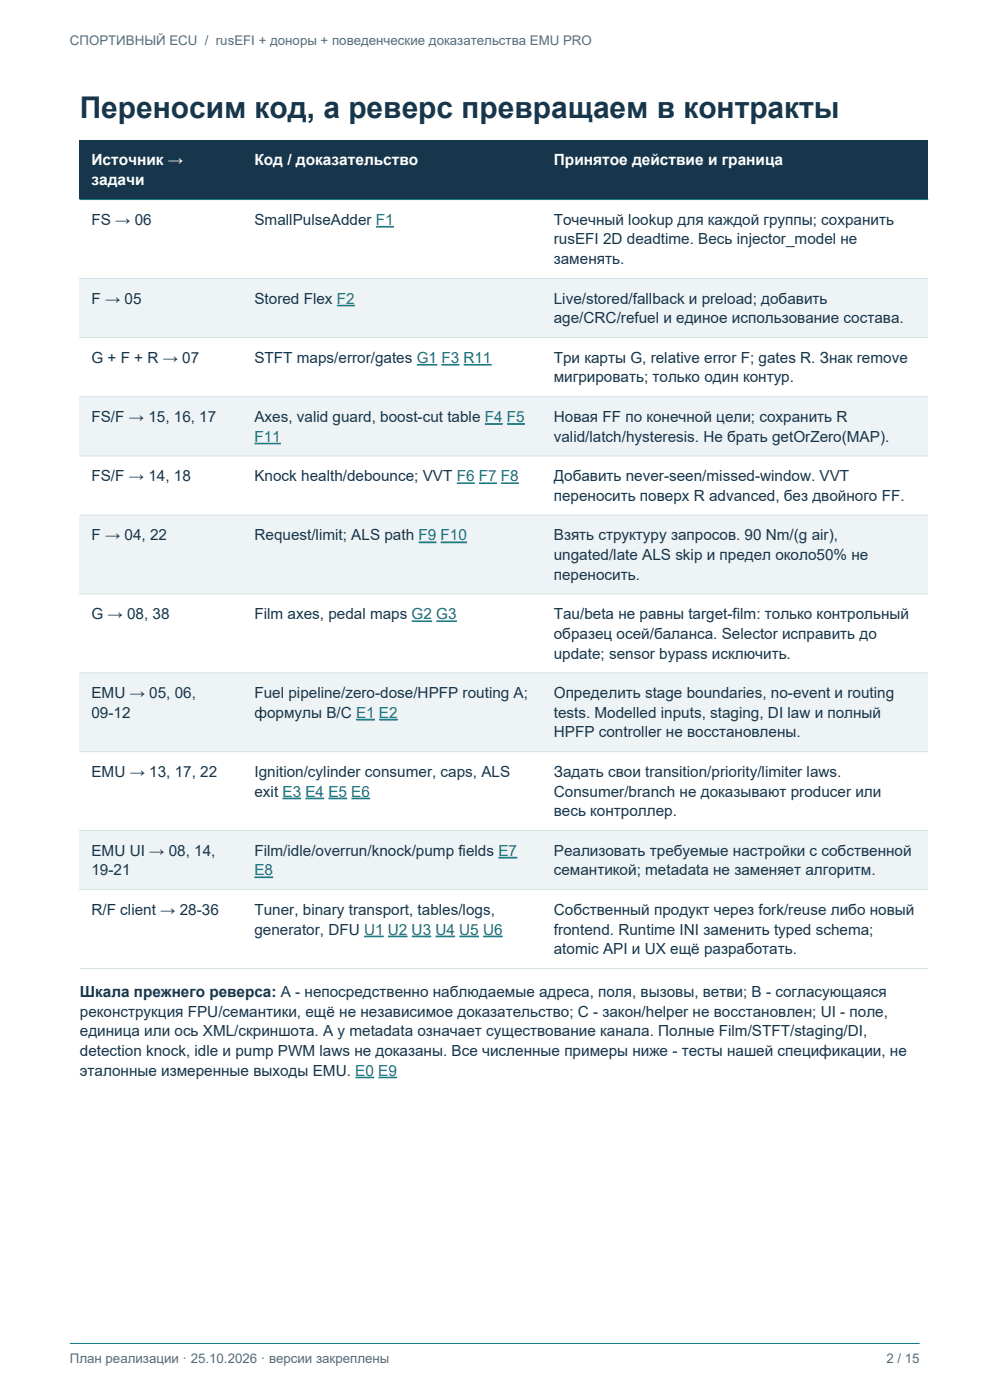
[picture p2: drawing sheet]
<svg xmlns="http://www.w3.org/2000/svg" width="210mm" height="297mm" viewBox="0 0 210 297" stroke-linecap="round" stroke-linejoin="round" font-family="sans-serif">
<defs><g id="words">
<text font-size="6.3" fill="#17364b" x="16.9" y="25">Переносим код, а реверс превращаем в контракты</text>
<g font-size="3.3" fill="#fff">
<text x="19.4" y="35">Источник →</text>
<text x="54" y="35">Код / доказательство</text>
<text x="117.5" y="35">Принятое действие и граница</text>
<text x="19.4" y="39.3">задачи</text>
</g>
<g font-size="3.2" fill="#17364b">
<text x="19.4" y="47.7">FS → 06</text>
<text x="54" y="47.7">SmallPulseAdder F1</text>
<text x="117.5" y="47.7">Точечный lookup для каждой группы; сохранить</text>
<text x="117.5" y="51.9">rusEFI 2D deadtime. Весь injector_model не</text>
<text x="117.5" y="56">заменять.</text>
<text x="19.4" y="64.4">F → 05</text>
<text x="54" y="64.4">Stored Flex F2</text>
<text x="117.5" y="64.4">Live/stored/fallback и preload; добавить</text>
<text x="117.5" y="68.6">age/CRC/refuel и единое использование состава.</text>
<text x="19.4" y="77">G + F + R → 07</text>
<text x="54" y="77">STFT maps/error/gates G1 F3 R11</text>
<text x="117.5" y="77">Три карты G, relative error F; gates R. Знак remove</text>
<text x="117.5" y="81.1">мигрировать; только один контур.</text>
<text x="19.4" y="89.5">FS/F → 15, 16, 17</text>
<text x="54" y="89.5">Axes, valid guard, boost-cut table F4 F5</text>
<text x="117.5" y="89.5">Новая FF по конечной цели; сохранить R</text>
<text x="117.5" y="93.7">valid/latch/hysteresis. Не брать getOrZero(MAP).</text>
<text x="19.4" y="102.1">FS/F → 14, 18</text>
<text x="54" y="102.1">Knock health/debounce; VVT F6 F7 F8</text>
<text x="117.5" y="102.1">Добавить never-seen/missed-window. VVT</text>
<text x="117.5" y="106.3">переносить поверх R advanced, без двойного FF.</text>
<text x="19.4" y="114.7">F → 04, 22</text>
<text x="54" y="114.7">Request/limit; ALS path F9 F10</text>
<text x="117.5" y="114.7">Взять структуру запросов. 90 Nm/(g air),</text>
<text x="117.5" y="118.8">ungated/late ALS skip и предел около50% не</text>
<text x="117.5" y="123">переносить.</text>
<text x="19.4" y="131.4">G → 08, 38</text>
<text x="54" y="131.4">Film axes, pedal maps G2 G3</text>
<text x="117.5" y="131.4">Tau/beta не равны target-film: только контрольный</text>
<text x="117.5" y="135.5">образец осей/баланса. Selector исправить до</text>
<text x="117.5" y="139.7">update; sensor bypass исключить.</text>
<text x="19.4" y="148.1">EMU → 05, 06,</text>
<text x="54" y="148.1">Fuel pipeline/zero-dose/HPFP routing A;</text>
<text x="117.5" y="148.1">Определить stage boundaries, no-event и routing</text>
<text x="19.4" y="152.3">09-12</text>
<text x="54" y="152.3">формулы B/C E1 E2</text>
<text x="117.5" y="152.3">tests. Modelled inputs, staging, DI law и полный</text>
<text x="117.5" y="156.4">HPFP controller не восстановлены.</text>
<text x="19.4" y="164.8">EMU → 13, 17, 22</text>
<text x="54" y="164.8">Ignition/cylinder consumer, caps, ALS</text>
<text x="117.5" y="164.8">Задать свои transition/priority/limiter laws.</text>
<text x="54" y="169">exit E3 E4 E5 E6</text>
<text x="117.5" y="169">Consumer/branch не доказывают producer или</text>
<text x="117.5" y="173.1">весь контроллер.</text>
<text x="19.4" y="181.5">EMU UI → 08, 14,</text>
<text x="19.4" y="185.7">19-21</text>
<text x="54" y="181.5">Film/idle/overrun/knock/pump fields E7</text>
<text x="117.5" y="181.5">Реализовать требуемые настройки с собственной</text>
<text x="117.5" y="185.7">семантикой; metadata не заменяет алгоритм.</text>
<text x="19.4" y="194.1">R/F client → 28-36</text>
<text x="54" y="194.1">Tuner, binary transport, tables/logs,</text>
<text x="117.5" y="194.1">Собственный продукт через fork/reuse либо новый</text>
<text x="54" y="198.3">generator, DFU U1 U2 U3 U4 U5 U6</text>
<text x="117.5" y="198.3">frontend. Runtime INI заменить typed schema;</text>
<text x="117.5" y="202.4">atomic API и UX ещё разработать.</text>
<text x="16.9" y="211.5">Шкала прежнего реверса: A - непосредственно наблюдаемые адреса, поля, вызовы, ветви; B - согласующаяся</text>
<text x="16.9" y="215.7">реконструкция FPU/семантики, ещё не независимое доказательство; C - закон/helper не восстановлен; UI - поле,</text>
<text x="16.9" y="219.9">единица или ось XML/скриншота. A у metadata означает существование канала. Полные Film/STFT/staging/DI,</text>
<text x="16.9" y="224">detection knock, idle и pump PWM laws не доказаны. Все численные примеры ниже - тесты нашей спецификации, не</text>
<text x="16.9" y="228.2">эталонные измеренные выходы EMU. E0 E9</text>
</g>
<g font-size="3.2" fill="#137d83">
<text x="54" y="93.7">F11</text>
<text x="54" y="185.7">E8</text>
</g>
<g font-size="2.8" fill="#5b6b75">
<text x="14.8" y="9.5">СПОРТИВНЫЙ ECU / rusEFI + доноры + поведенческие доказательства EMU PRO</text>
<text x="14.8" y="289.2">План реализации · 25.10.2026 · версии закреплены</text>
<text x="188" y="289.2">2 / 15</text>
</g>
</g></defs>
<path d="M16.9 29.6h179.9v12.7h-179.9z" fill-rule="evenodd" fill="#17364b"/>
<path d="M16.9 42.3h179.9v16.8h-179.9z" fill-rule="evenodd" fill="#fff"/>
<path d="M16.9 59.1h179.9v12.5h-179.9z" fill-rule="evenodd" fill="#eef4f6"/>
<path d="M16.9 71.6h179.9v12.6h-179.9z" fill-rule="evenodd" fill="#fff"/>
<path d="M16.9 84.2h179.9v12.5h-179.9z" fill-rule="evenodd" fill="#eef4f6"/>
<path d="M16.9 96.7h179.9v12.6h-179.9z" fill-rule="evenodd" fill="#fff"/>
<path d="M16.9 109.3h179.9v16.7h-179.9z" fill-rule="evenodd" fill="#eef4f6"/>
<path d="M16.9 126h179.9v16.7h-179.9z" fill-rule="evenodd" fill="#fff"/>
<path d="M16.9 142.7h179.9v16.8h-179.9z" fill-rule="evenodd" fill="#eef4f6"/>
<path d="M16.9 159.5h179.9v16.7h-179.9z" fill-rule="evenodd" fill="#fff"/>
<path d="M16.9 176.2h179.9v12.5h-179.9z" fill-rule="evenodd" fill="#eef4f6"/>
<path d="M16.9 188.7h179.9v16.8h-179.9z" fill-rule="evenodd" fill="#fff"/>
<g fill="none" stroke="#137d83" stroke-width=".35">
<path d="M79.8 48.1h3.8M71.5 64.8h3.8M88.4 77.4h4.4M93.7 77.4h3.7M98.3 77.4h6M54 94.1h5.6M102.9 89.9h3.8M107.6 89.9h3.7M88.8 115.1h3.8M93.5 115.1h5.6M96.9 102.5h3.8M101.6 102.5h3.8"/>
<path d="M106.3 102.5h3.8M87.3 131.8h4.4M92.6 131.8h4.3M75.5 152.7h4M80.4 152.7h4M59.9 169.4h4M64.8 169.4h4M69.7 169.4h3.9M74.5 169.4h4M54 186.1h3.9M77.2 198.7h4.2M82.3 198.7h4.1"/>
<path d="M87.3 198.7h4.2M92.4 198.7h4.1M97.4 198.7h4.2M102.5 198.7h4.1M105.7 181.9h4M75.4 228.6h4M80.3 228.6h3.9"/>
</g>
<path d="M16.9 42.3h179.9M14.8 285h180.3" fill="none" stroke="#137d83" stroke-width=".21"/>
<path d="M16.9 59.1h179.9M16.9 71.6h179.9M16.9 84.2h179.9M16.9 96.7h179.9M16.9 109.3h179.9M16.9 126h179.9M16.9 142.7h179.9M16.9 159.5h179.9M16.9 176.2h179.9M16.9 188.7h179.9M16.9 205.5h179.9" fill="none" stroke="#d5e1e6" stroke-width=".21"/>
<use href="#words"/>
</svg>
